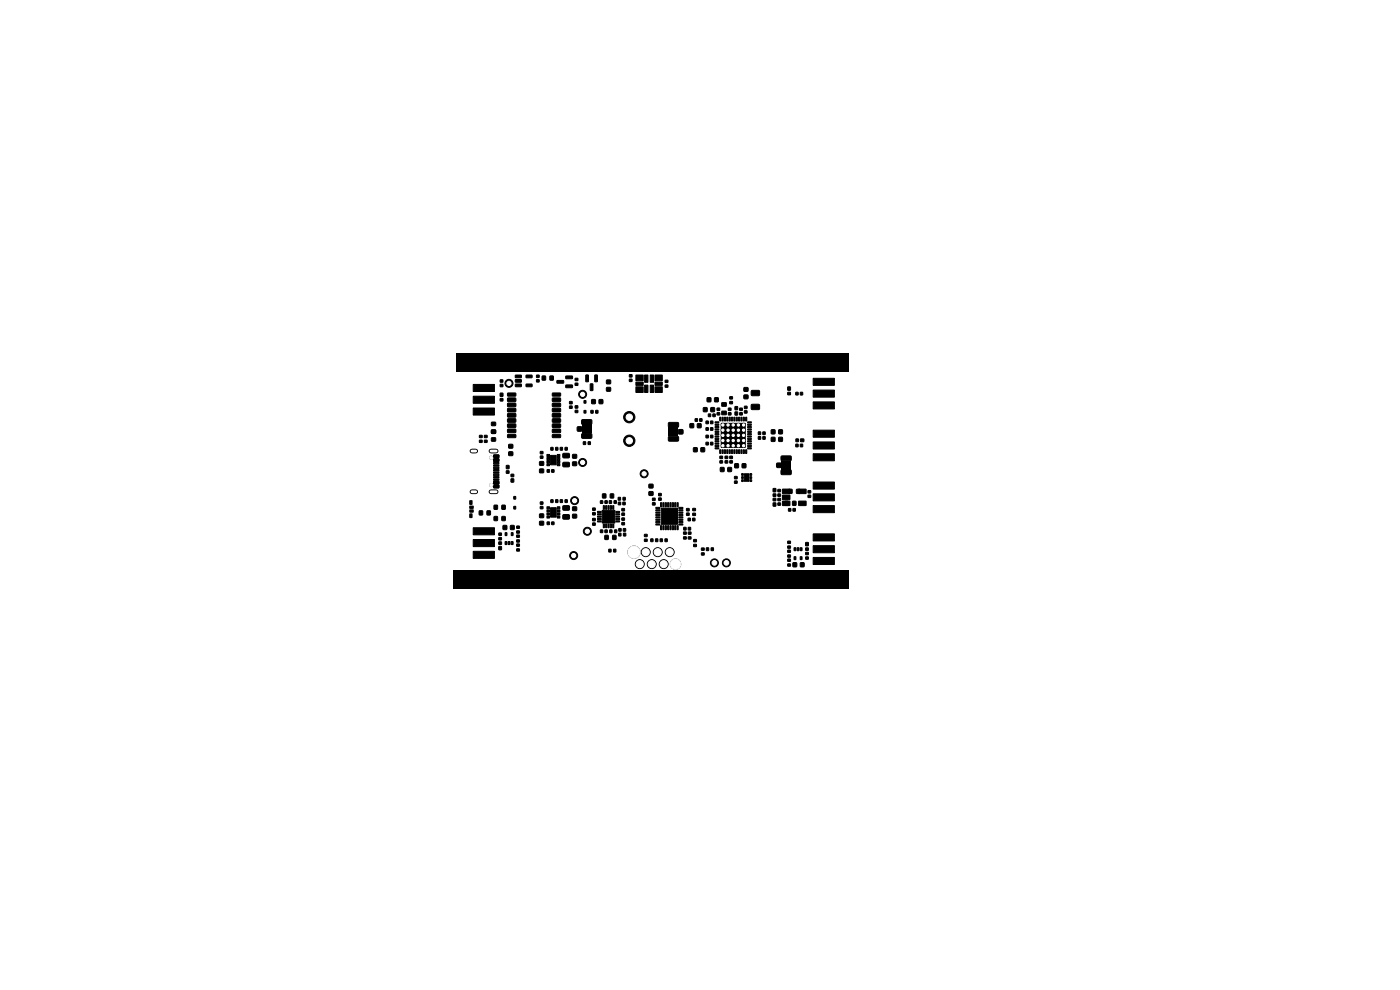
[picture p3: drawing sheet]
<svg xmlns="http://www.w3.org/2000/svg" width="297mm" height="210mm" viewBox="0 0 297 210" stroke-linecap="round" stroke-linejoin="round" font-family="sans-serif">
<path d="M96.8 75h83.2v4h-83.2zM123.5 90.1h2.1v1.8h-2.1zM141.8 90.7h2.1v1.8h-2.1zM165.8 97.8h2.1v1.8h-2.1zM96 121h84v4h-84z" fill="#000"/>
<g fill="#000" stroke="#000" stroke-width=".21">
<path d="M109.3 79.6h1.2l.1 .5h-1.2zM111.6 79.6h1.2l.1 .5h-1.2zM113.8 79.6h.6v.5h-.6zM115 79.8h.7v.8h-.7zM116.7 79.8h.7v.8h-.7zM124.3 79.6h.5v1.4l-.5-.1zM126.2 79.6h.5v1.4l-.5-.1zM133.5 79.5h.6v.5h-.6zM137.9 79.6h.7v1.5h-.7zM100.4 84.1h4.5v1.5h-4.5zM100.4 86.6h4.5v1.5h-4.5zM100.4 81.6h4.5v1.5h-4.5z"/>
<path d="M101.7 92.4h.6v.4h-.6zM101.7 93.4h.6v.4h-.6zM102.8 92.4h.5v.4h-.5zM102.8 93.4h.5v.4h-.5zM104.3 92.9h.8v.7h-.8zM104.3 91.2h.8v.7h-.8zM104.3 89.6h.8v.7h-.8zM104.7 96.5h1.1v.5l-1 .1zM104.7 97.3h1.1v.5l-1 .1zM104.7 98.6h1.1l.1 .2-1.1 .1zM104.7 99.6h1.1l.1 .2-1.1 .1zM104.7 99.1h1.1l.1 .2-1.1 .1z"/>
<path d="M104.7 98.1h1.1l.1 .2-1.1 .1zM106.1 84.5h.6v.6h-.6zM106.1 81.5h.6v.5h-.6zM106.1 80.6h.6v.5h-.6zM106.1 83.4h.6v.7h-.6zM107.4 98.7h.6v.7h-.6zM107.9 95.9h.9v.7h-.9zM107.9 94.3h.9v.7h-.9zM109.3 80.5h1.2l.1 .5-1.2 .1zM109.3 81.5h1.2l.1 .5h-1.2zM107.7 83.4h1.6l.1 .5-1.6 .1zM107.7 84.5l1.6-.1 .1 .7-.1 .1h-1.5l-.1-.2z"/>
<path d="M107.7 85.6l1.6-.1 .1 .7-.1 .1h-1.5l-.1-.2zM107.7 86.7l1.6-.1 .1 .7-.1 .1h-1.5l-.1-.2zM107.7 87.8l1.6-.1 .1 .7-.1 .1h-1.5l-.1-.2zM107.7 88.9l1.6-.1 .1 .7-.1 .1h-1.5l-.1-.2zM107.7 90l1.6-.1 .1 .7-.1 .1h-1.5l-.1-.2zM107.7 91.1l1.6-.1 .1 .7-.1 .1h-1.5l-.1-.2zM107.7 92.2h1.6l.1 .5-1.6 .1zM111.6 81.5h1.2l.1 .5h-1.2zM113.8 80.5h.6v.5h-.6zM114.6 95.8h.6v.5h-.6zM114.6 96.7h.6v.5h-.6zM114.5 97.9h.8v.8h-.8z"/>
<path d="M114.5 99.5h.8v.8h-.8zM116 96.4h.6v.5h-.6zM116 97.1h.6v.4h-.6zM116 97.7h.6v.5h-.6zM116 98.4h.6v.4h-.6zM116.1 99.6h.5v.6h-.5zM116.8 96.6h1.2v2h-1.2zM117 99.6h.5v.6h-.5zM116.9 94.9h.4v.6h-.4zM118.2 98.4h.6v.4h-.6zM118.2 97.7h.6v.5h-.6zM118.2 97.1h.6v.4h-.6z"/>
<path d="M118.2 96.4h.6v.5h-.6zM117.9 94.9h.4v.6h-.4zM117.2 92.2h1.6l.1 .5-1.6 .1zM117.2 91.1l1.6-.1 .1 .7-.2 .1h-1.4l-.2-.2zM117.2 90l1.6-.1 .1 .7-.2 .1h-1.4l-.2-.2zM117.2 88.9l1.6-.1 .1 .7-.2 .1h-1.4l-.2-.2zM117.2 87.8l1.6-.1 .1 .7-.2 .1h-1.4l-.2-.2zM117.2 86.7l1.6-.1 .1 .7-.2 .1h-1.4l-.2-.2zM117.2 85.6l1.6-.1 .1 .7-.2 .1h-1.4l-.2-.2zM117.2 84.5l1.6-.1 .1 .7-.2 .1h-1.4l-.2-.2zM117.2 83.4h1.6l.1 .5-1.6 .1zM118.9 94.9h.4v.6h-.4z"/>
<path d="M118.2 80.7h1.3l.1 .5-1.4 .1zM119.9 94.9h.4v.6h-.4zM119.4 96.2h1.3l.1 .2v.6l-.2 .2-1.1-.1-.1-.2zM119.4 98.1h1.3l.1 .2v.6l-.2 .2-1.1-.1-.1-.2zM120.8 85.2h.6v.5h-.6zM120.8 86.1h.6v.5h-.6zM120 81.7h1.4l.1 .5h-1.4zM120 79.8h1.4l.1 .5h-1.4zM122 87h.6v.5h-.6zM122 86.1h.6v.5h-.6zM121.5 96.4h.8v.8h-.8zM121.5 98h.8v.7h-.8z"/>
<path d="M122.5 90.6h.9v.8h-.9zM122 80.3h.6v.4h-.6zM122 81.3h.6v.4h-.6zM123.4 89.1l2-.1 .2 .3v.6l-.3 .2-1.8-.1-.1-.2zM123.4 92h2l.2 .2v.6l-.3 .2h-1.8l-.1-.2zM123.8 93.7h.4v.6h-.4zM123.9 87.1h.4v.5h-.4zM123.9 85h.4v.5h-.4zM124.8 93.7h.4v.6h-.4zM125.2 81.4l.6 .1-.1 1.4-.5-.1zM125.4 87.1h.4v.5h-.4zM125.5 84.8h.8v.8h-.8z"/>
<path d="M126.4 87.1h.4v.5h-.4zM127.1 84.8h.8v.8h-.8zM128.7 82.2h.8v.8h-.8zM128.7 80.6h.8v.8h-.8zM133.5 80.4h.6v.5h-.6zM134.9 82.1h1.5v1.2h-1.5zM134.9 79.6h1.5v1.2h-1.5zM134.9 81.1h1.5v.7h-1.5zM136.7 79.6h.7v1.5h-.7zM136.7 81.7h.7v1.6h-.7zM137.9 81.7h.7v1.6h-.7zM138.9 82.1h1.6v1.2h-1.6z"/>
<path d="M138.9 81.1h1.6v.7h-1.6zM138.9 79.6h1.6v1.2h-1.6zM141.1 80.7h.6v.4h-.6zM141.1 81.7h.6v.4h-.6zM141.8 92.6h2l.2 .2v.6l-.3 .2h-1.8l-.1-.2zM141.8 89.7l2-.1 .2 .3v.6l-.3 .2-1.8-.1-.1-.2zM143.9 91.2h1v.8h-1zM146.4 89.9h.7v.8h-.7zM147.1 95h.8v.8h-.8zM147.5 88.8h.5v.6h-.5zM148 89.9h.7v.8h-.7zM148.4 88.8h.5v.6h-.5z"/>
<path d="M148.7 95h.8v.8h-.8zM149.2 86.5h.8v.8h-.8zM150 84.4h.8v.8h-.8zM149.8 92.3h.5v.6h-.5zM149.8 89.3h.5v.6h-.5zM149.8 90.7h.5v.6h-.5zM149.8 93.8h.5v.6h-.5zM150.8 86.5h.8v.8h-.8zM150.3 87.8h.5v.6h-.5zM150.7 92.3h.5v.6h-.5zM150.7 89.3h.5v.6h-.5zM150.7 90.7h.5v.6h-.5z"/>
<path d="M150.7 93.8h.5v.6h-.5zM151.6 84.4h.8v.8h-.8zM151.2 87.8h.5v.6h-.5zM151.7 89.5h.8v.2h-.8zM151.7 90h.8v.2h-.8zM151.7 90.5h.8v.2h-.8zM151.7 91h.8v.2h-.8zM151.7 91.5h.8v.2h-.8zM151.7 92h.8v.2h-.8zM151.7 92.5h.8v.2h-.8zM151.7 93h.8v.2h-.8zM151.7 93.5h.8v.2h-.8z"/>
<path d="M151.7 94h.8v.2h-.8zM151.7 94.5h.8v.2h-.8zM151.7 95h.8v.2h-.8zM152.1 86.6h.6v.5h-.6zM152.1 87.5h.6v.5h-.6zM152.7 95.4h.2v.8h-.2zM152.7 88.5h.2v.8h-.2zM152.7 97.7h.6v.5h-.6zM152.7 96.8h.6v.5h-.6zM153.1 87.2h1v.8h-1zM153.1 85.4h1v.8h-1zM153.2 95.4h.2v.8h-.2z"/>
<path d="M153.2 88.5h.2v.8h-.2zM152.8 99.2h.8v.8h-.8zM153.7 95.4h.2v.8h-.2zM153.7 88.5h.2v.8h-.2zM154.2 95.4h.2v.8h-.2zM154.2 88.5h.2v.8h-.2zM153.8 96.8h.6v.5h-.6zM153.8 97.7h.6v.5h-.6zM154.5 87.5h.6v.5h-.6zM154.5 86.6h.6v.5h-.6zM154.7 95.4h.2v.8h-.2zM154.7 88.5h.2v.8h-.2z"/>
<path d="M154.4 99.2h.8v.8h-.8zM155.2 95.4h.2v.8h-.2zM155.2 88.5h.2v.8h-.2zM154.8 96.8h.6v.5h-.6zM154.8 97.7h.6v.5h-.6zM154.8 84.2h.6v.4h-.6zM154.8 85.2h.6v.4h-.6zM155.7 95.4h.2v.8h-.2zM155.7 88.5h.2v.8h-.2zM155.9 87.4h.6v.6h-.6zM155.9 86.3h.6v.6h-.6zM156.2 95.4h.2v.8h-.2z"/>
<path d="M156.2 88.5h.2v.8h-.2zM155.9 98.4h.7v.8h-.7zM156.7 95.4h.2v.8h-.2zM156.7 88.5h.2v.8h-.2zM157.2 95.4h.2v.8h-.2zM157.2 88.5h.2v.8h-.2zM156.9 86.6h.6v.5h-.6zM156.9 87.5h.6v.5h-.6zM157.7 95.4h.2v.8h-.2zM157.7 88.5h.2v.8h-.2zM157.9 87.1h.6v.5h-.6zM157.9 86.2h.6v.5h-.6z"/>
<path d="M153 89.8h5.1v5.1h-5.1zM158.2 95.4h.2v.8h-.2zM158.2 88.5h.2v.8h-.2zM157.5 98.4h.7v.8h-.7zM157.8 82.2h.9v.8h-.9zM157.8 83.8h.9v.8h-.9zM158.6 95h.8v.2h-.8zM158.6 94.5h.8v.2h-.8zM158.6 94h.8v.2h-.8zM158.6 93.5h.8v.2h-.8zM158.6 93h.8v.2h-.8zM158.6 92.5h.8v.2h-.8z"/>
<path d="M158.6 92h.8v.2h-.8zM158.6 91.5h.8v.2h-.8zM158.6 91h.8v.2h-.8zM158.6 90.5h.8v.2h-.8zM158.6 90h.8v.2h-.8zM158.6 89.5h.8v.2h-.8zM159.4 85.8h1.6l.1 .2v.7l-.2 .2h-1.4l-.2-.2zM159.4 82.9l1.6-.1 .1 .3v.7l-.2 .2-1.4-.1-.2-.2zM160.9 91.6h.5v.6h-.5zM160.9 92.6h.5v.6h-.5zM161.8 91.6h.5v.6h-.5zM161.8 92.6h.5v.6h-.5z"/>
<path d="M163.6 92.8h.8v.8h-.8zM163.6 91.2h.8v.8h-.8zM164.8 98.3h.9v.8h-.9zM165.7 96.8l2-.1 .2 .3v.6l-.3 .2-1.8-.1-.1-.2zM165.7 99.7h2l.2 .2v.6l-.3 .2h-1.8l-.1-.2zM165.2 92.8h.8v.8h-.8zM165.2 91.2h.8v.8h-.8zM167.1 83.2h.6v.5h-.6zM167.1 82.1h.6v.7h-.6zM168.8 94.2h.5v.6h-.5zM168.8 83.2h.5v.6h-.5zM168.9 93.1h.5v.6h-.5z"/>
<path d="M169.8 94.2h.5v.6h-.5zM169.8 83.2h.5v.6h-.5zM169.8 93.1h.7v.6h-.7zM172.5 93.8h4.5v1.5h-4.5zM172.5 91.3h4.5v1.5h-4.5zM172.5 96.3h4.5v1.5h-4.5zM172.5 82.8h4.5v1.5h-4.5zM172.5 80.3h4.5v1.5h-4.5zM172.5 85.3h4.5v1.5h-4.5zM99.7 108.2h.7v.4h-.7zM99.7 107.4h.7v.4h-.7zM99.7 106.2h.4v.8h-.4z"/>
<path d="M99.7 109h.4v.8h-.4zM100.4 114.5h4.5v1.5h-4.5zM100.4 117h4.5v1.5h-4.5zM100.4 112h4.5v1.5h-4.5zM101.7 108.4h.7v.8h-.7zM103.3 108.4h.7v.8h-.7zM104.8 107.2h.7v.8h-.7zM104.8 109.6h.7v.8h-.7zM104.7 102.1h1.1v.5l-1 .1zM104.7 102.9h1.1v.5l-1 .1zM104.7 100.1h1.1l.1 .2-1.1 .1zM104.7 101.1h1.1l.1 .2-1.1 .1z"/>
<path d="M104.7 101.6h1.1l.1 .2-1.1 .1zM104.7 100.6h1.1l.1 .2-1.1 .1zM105.8 115.9h.6v.7h-.6zM105.8 113.1h.6v.5h-.6zM105.8 114h.6v.5h-.6zM105.8 115h.6v.5h-.6zM106.5 107.2h.7v.8h-.7zM106.5 109.6h.7v.8h-.7zM107.2 114.9h.3v.6h-.3zM107.2 113h.3v.6h-.3zM107.4 99.9h.6v.5h-.6zM106.7 111.5h.8v.8h-.8z"/>
<path d="M107.8 114.9h.4l-.1 .6h-.3zM108.5 114.9h.3v.6h-.3zM108.5 113h.3v.6h-.3zM108.4 101.6h.6v.7h-.6zM108.4 100.6h.6v.5h-.6zM108.3 111.5h.8v.8h-.8zM109 105.3h.4v.6h-.4zM109 107.4h.4v.6h-.4zM109.6 112.6h.6v.5h-.6zM109.6 111.6h.6v.5h-.6zM109.6 114.5h.6v.5h-.6zM109.6 113.5h.6v.5h-.6z"/>
<path d="M109.6 116.4h.6v.5h-.6zM109.6 115.4h.6v.5h-.6zM114.6 106.5h.6v.5h-.6zM114.6 107.4h.6v.5h-.6zM114.5 109h.8v.8h-.8zM114.5 110.6h.8v.8h-.8zM116 107.5h.6v.5h-.6zM116 108.2h.6v.4h-.6zM116 108.8h.6v.5h-.6zM116 109.5h.6v.4h-.6zM116.1 110.7h.5v.6h-.5zM116.8 107.7h1.2v2h-1.2z"/>
<path d="M117 110.7h.5v.6h-.5zM116.9 106h.4v.6h-.4zM118.2 109.5h.6v.4h-.6zM118.2 108.8h.6v.5h-.6zM118.2 108.2h.6v.4h-.6zM118.2 107.5h.6v.5h-.6zM117.9 106h.4v.6h-.4zM118.9 106h.4v.6h-.4zM119.9 106h.4v.6h-.4zM119.4 107.3h1.3l.1 .2v.6l-.2 .2-1.1-.1-.1-.2zM119.4 109.2h1.3l.1 .2v.6l-.2 .2-1.1-.1-.1-.2zM121.5 107.5h.8v.8h-.8z"/>
<path d="M121.5 109.1h.8v.8h-.8zM125.7 108.7h.6v.5h-.6zM125.7 107.8h.6v.5h-.6zM125.7 110h.6v.5h-.6zM125.7 110.9h.6v.5h-.6zM126.8 108.5h.7v.2h-.7zM126.8 109h.7v.2h-.7zM126.8 109.5h.7v.2h-.7zM126.8 110h.7v.2h-.7zM126.8 110.5h.7v.2h-.7zM127.8 108.3h2.7v2.7h-2.7zM127.4 112.4h.5v.6h-.5z"/>
<path d="M127.4 106.2h.5v.6h-.5zM128 111.2h.2v.7h-.2zM128 107.3h.2v.7h-.2zM128.5 111.2h.2v.7h-.2zM128.5 107.3h.2v.7h-.2zM127.8 104.8h.7v.8h-.7zM128.3 112.4h.5v.6h-.5zM128.3 106.2h.5v.6h-.5zM129 111.2h.2v.7h-.2zM129 107.3h.2v.7h-.2zM128.3 113.6h.7v.8h-.7zM129.5 111.2h.2v.7h-.2z"/>
<path d="M129.5 107.3h.2v.7h-.2zM129.2 116.5h.4v.6h-.4zM129.3 106.2h.4v.6h-.4zM129.4 112.4h.4v.6h-.4zM130 111.2h.2v.7h-.2zM130 107.3h.2v.7h-.2zM129.5 104.8h.7v.8h-.7zM130.7 110.5h.7v.2h-.7zM130.7 110h.7v.2h-.7zM130.7 109.5h.7v.2h-.7zM130.7 109h.7v.2h-.7zM130.7 108.5h.7v.2h-.7z"/>
<path d="M130.2 116.5h.4v.6h-.4zM130 113.6h.7v.8h-.7zM130.3 106.2h.4v.6h-.4zM130.4 112.4h.4v.6h-.4zM131.2 105.5h.4v.6h-.4zM131.2 106.5h.5v.6h-.5zM131.3 113.1h.4v.6h-.4zM131.3 112.1h.5v.6h-.5zM131.9 108.8h.6v.5h-.6zM131.9 107.9h.6v.5h-.6zM131.9 109.9h.6v.5h-.6zM131.9 110.8h.6v.5h-.6z"/>
<path d="M132.1 106.5h.5v.6h-.5zM132.2 105.5h.4v.6h-.4zM132.2 112.1h.5v.6h-.5zM132.3 113.1h.4v.6h-.4zM136.7 114.4h.6v.4h-.6zM136.7 113.4h.6v.4h-.6zM137.7 102.7h.8v.8h-.8zM137.7 104.3h.8v.8h-.8zM138.4 106.6h.6v.5h-.6zM138.4 105.7h.6v.5h-.6zM138.1 114.3h.4v.6h-.4zM139.1 114.3h.4v.6h-.4z"/>
<path d="M139.7 105.6h.6v.5h-.6zM139.7 104.7h.6v.5h-.6zM139.1 107.6h.9v.2l-.8 .1zM139.1 108.1h.9v.2l-.8 .1zM139.1 108.6h.9v.2l-.8 .1zM139.1 109.1h.9v.2l-.8 .1zM139.1 109.6h.9v.2l-.8 .1zM139.1 110.1h.9v.2l-.8 .1zM139.1 110.6h.9v.2l-.8 .1zM139.1 111.1h.9v.2l-.8 .1zM140.1 106.6l.3 .1-.1 .8h-.2zM140.1 111.5h.3l-.1 .9-.2-.1z"/>
<path d="M140.1 114.3h.4v.6h-.4zM140.6 106.6l.3 .1-.1 .8h-.2zM140.6 111.5h.3l-.1 .9-.2-.1zM141.1 106.6l.3 .1-.1 .8h-.2zM141.1 111.5h.3l-.1 .9-.2-.1zM141.1 114.3h.4v.6h-.4zM141.6 106.6l.3 .1-.1 .8h-.2zM141.6 111.5h.3l-.1 .9-.2-.1zM142.1 106.6l.3 .1-.1 .8h-.2zM142.1 111.5h.3l-.1 .9-.2-.1zM142.6 106.6l.3 .1-.1 .8h-.2zM142.6 111.5h.3l-.1 .9-.2-.1z"/>
<path d="M143.1 106.6l.3 .1-.1 .8h-.2zM143.1 111.5h.3l-.1 .9-.2-.1zM140.3 107.8h3.4v3.4h-3.4zM143.6 106.6l.3 .1-.1 .8h-.2zM143.6 111.5h.3l-.1 .9-.2-.1zM144 111.1h.8l.1 .2-.9 .1zM144 110.6h.8l.1 .2-.9 .1zM144 110.1h.8l.1 .2-.9 .1zM144 109.6h.8l.1 .2-.9 .1zM144 109.1h.8l.1 .2-.9 .1zM144 108.6h.8l.1 .2-.9 .1zM144 108.1h.8l.1 .2-.9 .1z"/>
<path d="M144 107.6h.8l.1 .2-.9 .1zM145.1 111.9h.4v.5h-.4zM145 113.9h.6v.4h-.6zM145 112.9h.6v.4h-.6zM145.7 108.8h.5v.5h-.5zM145.7 107.9h.5v.5h-.5zM146 109.9h.5v.6h-.5zM146 111.9h.5v.5h-.5zM146 113.9h.6v.4h-.6zM146 112.9h.6v.4h-.6zM146.9 109.9h.5v.6h-.5zM147.2 115.5h.5v.4h-.5z"/>
<path d="M147.2 114.5h.5v.4h-.5zM147 107.9h.5v.4h-.5zM147 108.9h.5v.4h-.5zM148.8 116.3h.6v.4h-.6zM148.8 117.3h.6v.4h-.6zM149.9 116.2h.4v.6h-.4zM150.9 116.2h.4v.6h-.4zM155.8 101.1h.6v.5h-.6zM155.8 102h.6v.5h-.6zM157.4 100.5h.3v.3h-.3zM157.4 101.1h.3v.4h-.3zM157.4 101.8h.3v.3h-.3z"/>
<path d="M157.9 100.5h1v1.6h-1zM159.1 101.8h.3v.3h-.3zM159.1 101.1h.3v.4h-.3zM159.1 100.5h.3v.3h-.3zM164 104.8h.6v.5h-.6zM164 103.6h.6v.7h-.6zM164 106.7h.6v.7h-.6zM164 105.7h.6v.5h-.6zM165 104.8h.6v.5h-.6zM165 103.8h.6v.5h-.6zM165 105.7h.6v.5h-.6zM165 106.7h.6v.5h-.6z"/>
<path d="M166 106.3h1.5l.1 .9h-1.6zM166 105h1.5l.1 .9-1.6 .1zM166 103.8h1.5l.1 .8-1.6 .1zM167.3 107.9h.5v.5h-.5zM166.5 106.4h.7v.8h-.7zM167.3 103.8h.7v.8h-.7zM167.1 116.7h.6v.5h-.6zM167.1 117.7h.6v.5h-.6zM167.1 118.6h.6v.5h-.6zM167.1 119.6h.6v.5h-.6zM167.1 114.8h.6v.5h-.6zM167.1 115.8h.6v.5h-.6z"/>
<path d="M168.2 119.4h.8v.8h-.8zM168.2 107.9h.5v.5h-.5zM168.5 116.2h.3v.6h-.3zM168.5 118.1h.3v.6h-.3zM168.2 106.4h.6v.8h-.6zM169 103.8h.7v.8h-.7zM169.1 116.2h.4l-.1 .6h-.3zM169.4 103.8h1.6v.8l-1.5 .1zM169.4 106.3h1.6v.9h-1.5zM169.8 119.4h.8v.8h-.8zM169.8 116.2h.3v.6h-.3zM169.8 118.1h.3v.6h-.3z"/>
<path d="M170.9 116.2h.6v.5h-.6zM170.9 118.1h.6v.5h-.6zM170.9 117.2h.6v.5h-.6zM170.9 115.1h.6v.7h-.6zM171.4 104.1h.6v.5h-.6zM171.4 105h.6v.5h-.6zM172.5 104.8h4.5v1.5h-4.5zM172.5 102.3h4.5v1.5h-4.5zM172.5 107.3h4.5v1.5h-4.5zM172.5 115.8h4.5v1.5h-4.5zM172.5 113.3h4.5v1.5h-4.5zM172.5 118.3h4.5v1.5h-4.5z"/>
<circle cx="104.2" cy="97.1" r=".33"/>
<circle cx="108" cy="81.3" r=".85"/>
<circle cx="123.6" cy="98.1" r=".85"/>
<circle cx="123.6" cy="83.6" r=".85"/>
<circle cx="133.5" cy="93.5" r="1.2"/>
<circle cx="133.5" cy="88.5" r="1.2"/>
<circle cx="153.3" cy="94.5" r=".35"/>
<circle cx="153.3" cy="91.3" r=".35"/>
<circle cx="153.3" cy="90.1" r=".35"/>
<circle cx="153.3" cy="93.4" r=".35"/>
<circle cx="153.3" cy="92.4" r=".35"/>
<circle cx="154.4" cy="94.5" r=".35"/>
<circle cx="154.4" cy="91.3" r=".35"/>
<circle cx="154.5" cy="90.1" r=".35"/>
<circle cx="154.5" cy="93.4" r=".35"/>
<circle cx="154.5" cy="92.4" r=".35"/>
<circle cx="155.6" cy="94.5" r=".35"/>
<circle cx="155.6" cy="91.3" r=".35"/>
<circle cx="155.6" cy="90.1" r=".35"/>
<circle cx="155.6" cy="93.4" r=".35"/>
<circle cx="155.6" cy="92.4" r=".35"/>
<circle cx="156.6" cy="94.5" r=".35"/>
<circle cx="156.6" cy="91.3" r=".35"/>
<circle cx="156.6" cy="90.1" r=".35"/>
<circle cx="156.6" cy="93.4" r=".35"/>
<circle cx="156.6" cy="92.4" r=".35"/>
<circle cx="157.7" cy="94.5" r=".35"/>
<circle cx="157.7" cy="91.3" r=".35"/>
<circle cx="157.7" cy="90.1" r=".35"/>
<circle cx="157.7" cy="93.4" r=".35"/>
<circle cx="157.7" cy="92.4" r=".35"/>
<circle cx="104.2" cy="102.9" r=".33"/>
<circle cx="121.7" cy="117.8" r=".85"/>
<circle cx="121.9" cy="106.2" r=".85"/>
<circle cx="124.6" cy="112.7" r=".85"/>
<circle cx="134.5" cy="117.1" r="1.3"/>
<circle cx="135.7" cy="119.7" r=".95"/>
<circle cx="136.7" cy="100.5" r=".85"/>
<circle cx="137" cy="117.1" r=".95"/>
<circle cx="138.3" cy="119.7" r=".95"/>
<circle cx="139.5" cy="117.1" r=".95"/>
<circle cx="140.8" cy="119.7" r=".95"/>
<circle cx="142.1" cy="117.1" r=".95"/>
<circle cx="143.3" cy="119.7" r="1.1"/>
<circle cx="151.6" cy="119.4" r=".85"/>
<circle cx="154.1" cy="119.4" r=".85"/>
</g>
<path d="M100.1 95.7h.8M104.2 95.7h1.1M100.1 104.3h.8M104.2 104.3h1.1" fill="none" stroke="#000" stroke-width="1"/>
<g fill="#fff" stroke="#fff" stroke-width=".21">
<circle cx="157.8" cy="93.4" r=".25"/>
<circle cx="155.5" cy="90.2" r=".25"/>
<circle cx="156.6" cy="91.3" r=".25"/>
<circle cx="156.6" cy="90.1" r=".25"/>
<circle cx="157.8" cy="90.1" r=".25"/>
<circle cx="154.5" cy="90.1" r=".25"/>
<circle cx="156.6" cy="93.4" r=".25"/>
<circle cx="154.5" cy="92.3" r=".25"/>
<circle cx="153.3" cy="91.2" r=".25"/>
<circle cx="155.5" cy="91.3" r=".25"/>
<circle cx="156.6" cy="94.5" r=".25"/>
<circle cx="154.5" cy="91.2" r=".25"/>
<circle cx="155.5" cy="93.4" r=".25"/>
<circle cx="154.5" cy="94.5" r=".25"/>
<circle cx="153.3" cy="93.4" r=".25"/>
<circle cx="155.5" cy="94.6" r=".25"/>
<circle cx="157.7" cy="94.5" r=".25"/>
<circle cx="154.5" cy="93.4" r=".25"/>
<circle cx="153.3" cy="90.1" r=".25"/>
<circle cx="155.5" cy="92.3" r=".25"/>
<circle cx="157.7" cy="91.2" r=".25"/>
<circle cx="156.7" cy="92.3" r=".25"/>
<circle cx="157.8" cy="92.3" r=".25"/>
<circle cx="153.4" cy="92.3" r=".25"/>
<circle cx="153.3" cy="94.5" r=".25"/>
<circle cx="136.6" cy="100.5" r=".45"/>
<circle cx="121.9" cy="106.2" r=".45"/>
<circle cx="154.1" cy="119.4" r=".5"/>
<circle cx="151.6" cy="119.4" r=".5"/>
<circle cx="121.7" cy="117.9" r=".45"/>
<circle cx="123.6" cy="98.1" r=".45"/>
<circle cx="124.6" cy="112.7" r=".45"/>
<circle cx="108" cy="81.3" r=".45"/>
<circle cx="123.6" cy="83.6" r=".45"/>
<circle cx="133.5" cy="88.5" r=".67"/>
<circle cx="133.5" cy="93.5" r=".67"/>
<circle cx="104.2" cy="97.1" r=".33"/>
<circle cx="104.2" cy="102.9" r=".33"/>
<circle cx="143.3" cy="119.7" r="1.1"/>
<circle cx="134.5" cy="117.1" r="1.3"/>
<circle cx="135.7" cy="119.7" r=".75"/>
<circle cx="137" cy="117.1" r=".75"/>
<circle cx="138.3" cy="119.7" r=".75"/>
<circle cx="139.5" cy="117.1" r=".75"/>
<circle cx="140.8" cy="119.7" r=".75"/>
<circle cx="142.1" cy="117.1" r=".75"/>
</g>
<path d="M100.1 95.7h.8M104.2 95.7h1.1M100.1 104.3h.8M104.2 104.3h1.1" fill="none" stroke="#fff" stroke-width=".6"/>
</svg>
